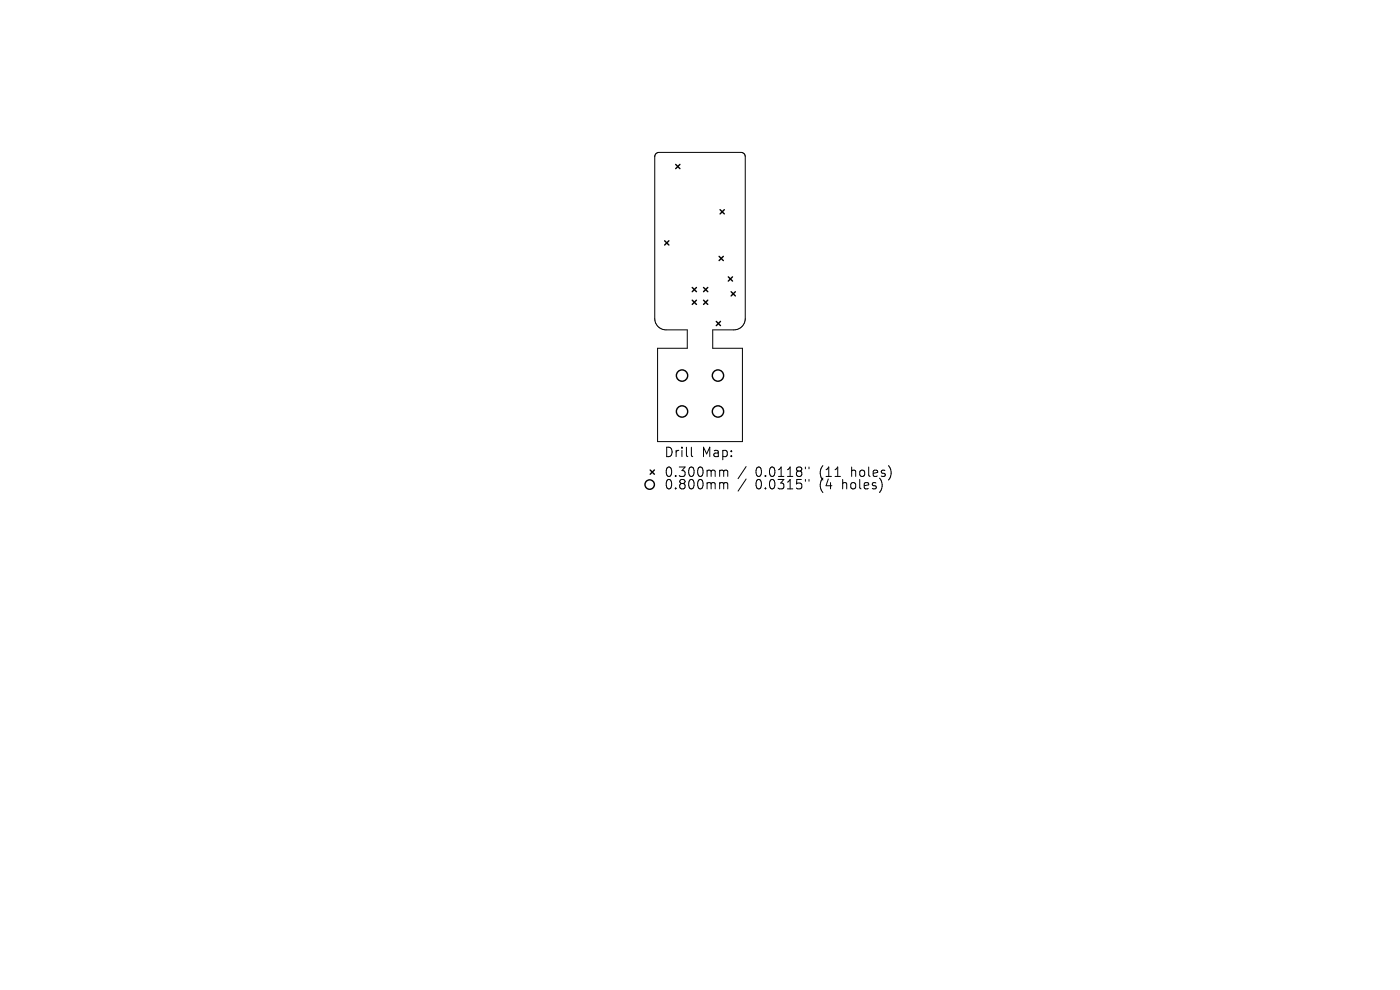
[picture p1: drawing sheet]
<svg xmlns="http://www.w3.org/2000/svg" width="297mm" height="210mm" viewBox="0 0 297 210" stroke-linecap="round" stroke-linejoin="round" font-family="sans-serif">
<defs><g id="words">
<g font-size="2.8">
<text x="140.8" y="97.3">Drill</text>
<text x="140.8" y="101.5">0.300mm</text>
<text x="148.8" y="97.3">Map:</text>
<text x="160.3" y="101.5">0.0118&quot;</text>
<text x="174" y="101.5">(11</text>
<text x="180.9" y="101.5">holes)</text>
<text x="140.8" y="104.1">0.800mm</text>
<text x="160.3" y="104.1">0.0315&quot;</text>
<text x="174" y="104.1">(4</text>
<text x="179" y="104.1">holes)</text>
</g>
</g></defs>
<g fill="none" stroke="#000" stroke-width=".21">
<path d="M139.1 32.6l.7-.3h17.4a.9 .9 0 0 1 .9 .9v34.4a2.4 2.4 0 0 1-2.4 2.4h-4.5v3.9h6.3v19.8h-18v-19.8h6.3v-3.9h-4.5a2.4 2.4 0 0 1-2.4-2.4v-34.4zM146.7 94.9v1.7l.3 .3M153 99.7l.4 .1 .1 .2M158.3 99l-1.7 2.5M170.9 99.1v.3M171.6 99.1v.3M153 102.4l.4 .1 .1 .2M153.5 100l.3-.3 .5 .1 .1 1.3M153.5 100v1.1M153.5 102.7v1M153.5 102.7l.3-.3 .5 .1 .1 1.2M158.3 101.6l-1.7 2.6"/>
<path d="M170.9 101.7v.4M171.6 101.7v.4"/>
</g>
<g fill="none" stroke="#000" stroke-width=".3">
<path d="M143.3 34.9l.9 .9M144.2 34.9l-.9 .9M141 51.1l.9 .9M141.9 51.1l-.9 .9M152.6 54.4l.9 .9M152.8 44.5l.9 .9M153.5 54.4l-.9 .9M153.7 44.5l-.9 .9M154.5 58.7l.9 .9M155.4 58.7l-.9 .9M146.9 61l.9 .9M146.9 63.7l.9 .9"/>
<path d="M147.8 61l-.9 .9M147.8 63.7l-.9 .9M149.3 61l.9 .9M149.3 63.7l.9 .9M150.2 61l-.9 .9M150.2 63.7l-.9 .9M152 68.2l.9 .9M152.9 68.2l-.9 .9M155.1 61.9l.9 .9M156 61.9l-.9 .9M137.9 99.7l.9 .9M138.8 99.7l-.9 .9"/>
<circle cx="144.7" cy="79.7" r="1.2"/>
<circle cx="152.3" cy="79.7" r="1.2"/>
<circle cx="144.7" cy="87.3" r="1.2"/>
<circle cx="152.3" cy="87.3" r="1.2"/>
<circle cx="137.8" cy="102.8" r="1"/>
</g>
<use href="#words"/>
</svg>
